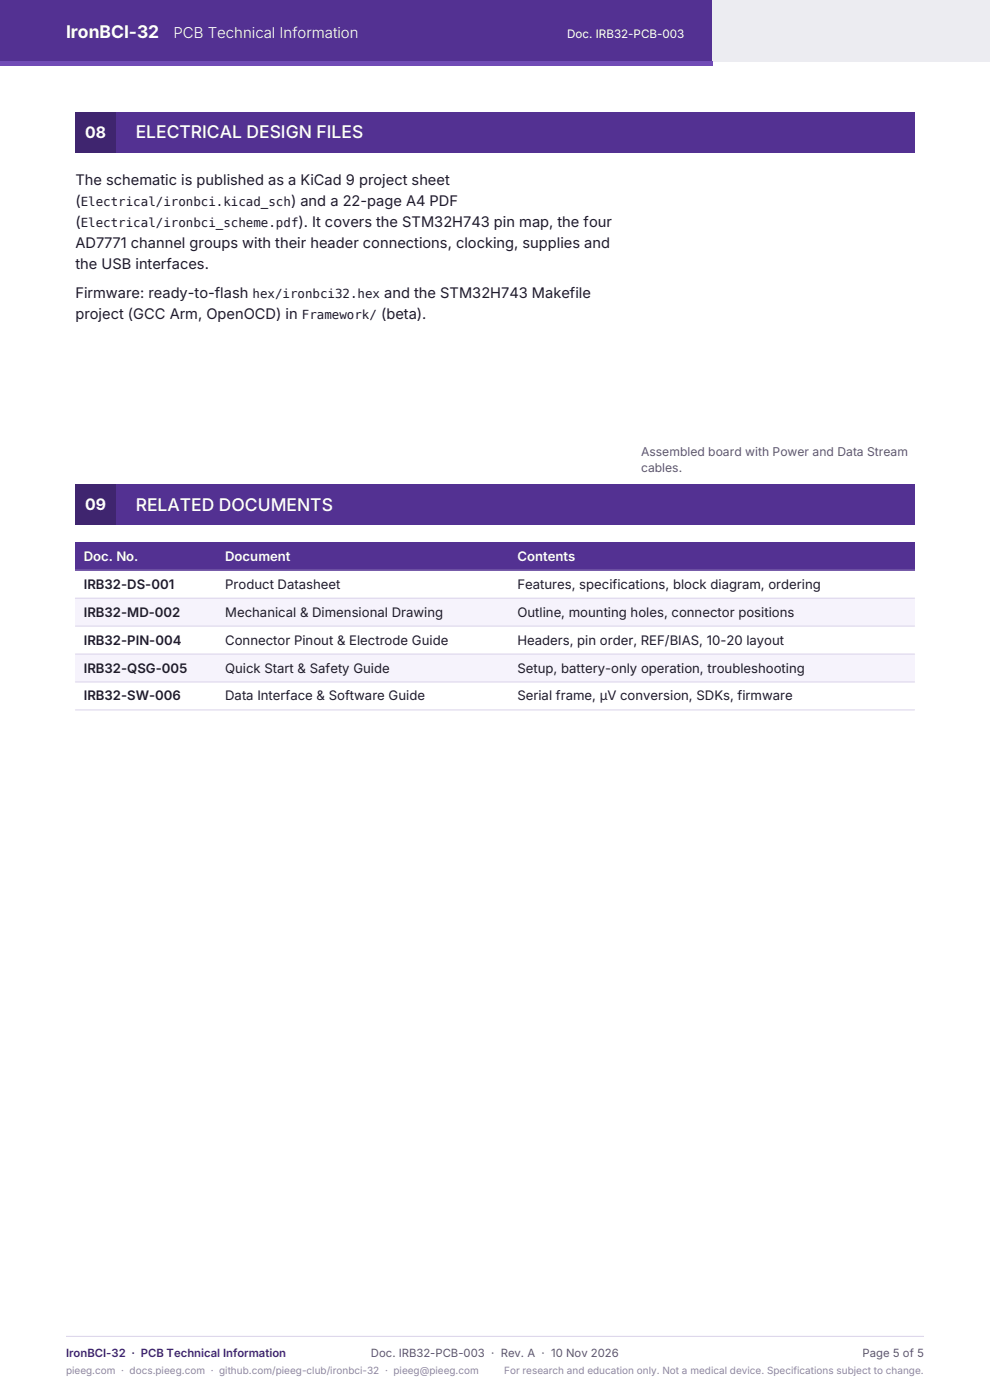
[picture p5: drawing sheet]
<svg xmlns="http://www.w3.org/2000/svg" width="210mm" height="297mm" viewBox="0 0 210 297" stroke-linecap="round" stroke-linejoin="round" font-family="sans-serif">
<defs><g id="words">
<g font-size="3.7" fill="#fff">
<text x="14" y="8.1">IronBCI-32</text>
<text x="28.8" y="29.4">ELECTRICAL DESIGN FILES</text>
<text x="28.8" y="108.3">RELATED DOCUMENTS</text>
</g>
<g font-size="3.4" fill="#fff">
<text x="18.1" y="29.3">08</text>
<text x="18.1" y="108.2">09</text>
</g>
<text font-size="3.2" fill="#fff" x="36.8" y="8.1">PCB Technical Information</text>
<g font-size="3.1" fill="#1f1b2b">
<text x="16" y="39.2">The schematic is published as a KiCad 9 project sheet</text>
<text x="16" y="43.6">(</text>
<text x="61.7" y="43.6">) and a 22-page A4 PDF</text>
<text x="16" y="48.1">(</text>
<text x="16" y="52.5">AD7771 channel groups with their header connections, clocking, supplies and</text>
<text x="63.3" y="48.1">). It covers the STM32H743 pin map, the four</text>
<text x="16" y="57">the USB interfaces.</text>
<text x="16" y="63.2">Firmware: ready-to-flash</text>
<text x="81.5" y="63.2">and the STM32H743 Makefile</text>
<text x="16" y="67.6">project (GCC Arm, OpenOCD) in</text>
<text x="80.8" y="67.6">(beta).</text>
</g>
<g font-size="2.8" fill="#fff">
<text x="17.8" y="119">Doc. No.</text>
<text x="47.8" y="119">Document</text>
<text x="109.8" y="119">Contents</text>
</g>
<g font-size="2.8" fill="#1f1b2b">
<text x="17.8" y="124.9">IRB32-DS-001</text>
<text x="47.8" y="124.9">Product Datasheet</text>
<text x="109.8" y="124.9">Features, specifications, block diagram, ordering</text>
<text x="17.8" y="130.8">IRB32-MD-002</text>
<text x="47.8" y="130.8">Mechanical &amp; Dimensional Drawing</text>
<text x="109.8" y="130.8">Outline, mounting holes, connector positions</text>
<text x="17.8" y="136.7">IRB32-PIN-004</text>
<text x="47.8" y="136.7">Connector Pinout &amp; Electrode Guide</text>
<text x="109.8" y="136.7">Headers, pin order, REF/BIAS, 10-20 layout</text>
<text x="17.8" y="142.7">IRB32-QSG-005</text>
<text x="47.8" y="142.7">Quick Start &amp; Safety Guide</text>
<text x="109.8" y="142.7">Setup, battery-only operation, troubleshooting</text>
<text x="17.8" y="148.6">IRB32-SW-006</text>
<text x="47.8" y="148.6">Data Interface &amp; Software Guide</text>
<text x="109.8" y="148.6">Serial frame, µV conversion, SDKs, firmware</text>
</g>
<g font-size="2.6" fill="#1f1b2b">
<text x="17.1" y="43.6">Electrical/ironbci.kicad_sch</text>
<text x="17.1" y="48.1">Electrical/ironbci_scheme.pdf</text>
<text x="53.6" y="63.2">hex/ironbci32.hex</text>
<text x="64" y="67.6">Framework/</text>
</g>
<g font-size="2.6" fill="#5d5870">
<text x="136" y="96.7">Assembled board with Power and Data Stream</text>
<text x="136" y="100.1">cables.</text>
</g>
<text font-size="2.5" fill="#fff" x="120.3" y="8.1">Doc. IRB32-PCB-003</text>
<text font-size="2.4" fill="#3f256f" x="14" y="287.8">IronBCI-32 · PCB Technical Information</text>
<g font-size="2.4" fill="#5d5870">
<text x="78.7" y="287.8">Doc. IRB32-PCB-003 · Rev. A · 10 Nov 2026</text>
<text x="183" y="287.8">Page 5 of 5</text>
</g>
<g font-size="2.1" fill="#8c87a0">
<text x="14" y="291.4">pieeg.com · docs.pieeg.com · github.com/pieeg-club/ironbci-32 · pieeg@pieeg.com</text>
<text x="106.9" y="291.4">For research and education only. Not a medical device. Specifications subject to change.</text>
</g>
</g></defs>
<path d="M0 0h151.2v13h-151.2z" fill-rule="evenodd" fill="#533192"/>
<path d="M151.2 0h58.8v13h-58.8z" fill-rule="evenodd" fill="#ececf1"/>
<path d="M0 13h151.2v.9h-151.2z" fill-rule="evenodd" fill="#714cb6"/>
<path d="M14 283.5h182" fill="none" stroke="#d9d2ea" stroke-width=".21"/>
<path d="M16 23.8h8.6v8.6h-8.6z" fill-rule="evenodd" fill="#3f256f"/>
<path d="M24.6 23.8h169.4v8.6h-169.4z" fill-rule="evenodd" fill="#533192"/>
<path d="M16 102.7h8.6v8.6h-8.6z" fill-rule="evenodd" fill="#3f256f"/>
<g fill="#533192">
<path d="M24.6 102.7h169.4v8.6h-169.4z" fill-rule="evenodd"/>
<path d="M16 115h178v6h-178z" fill-rule="evenodd"/>
</g>
<g fill="#f6f3fc">
<path d="M16 126.9h178v5.9h-178z" fill-rule="evenodd"/>
<path d="M16 138.8h178v5.9h-178z" fill-rule="evenodd"/>
</g>
<path d="M16 121h178M16 126.9h178M16 132.8h178M16 138.8h178M16 144.7h178M16 150.6h178" fill="none" stroke="#d9d2ea" stroke-width=".21"/>
<path d="M16 121h178" fill="none" stroke="#533192" stroke-width=".21"/>
<use href="#words"/>
</svg>
